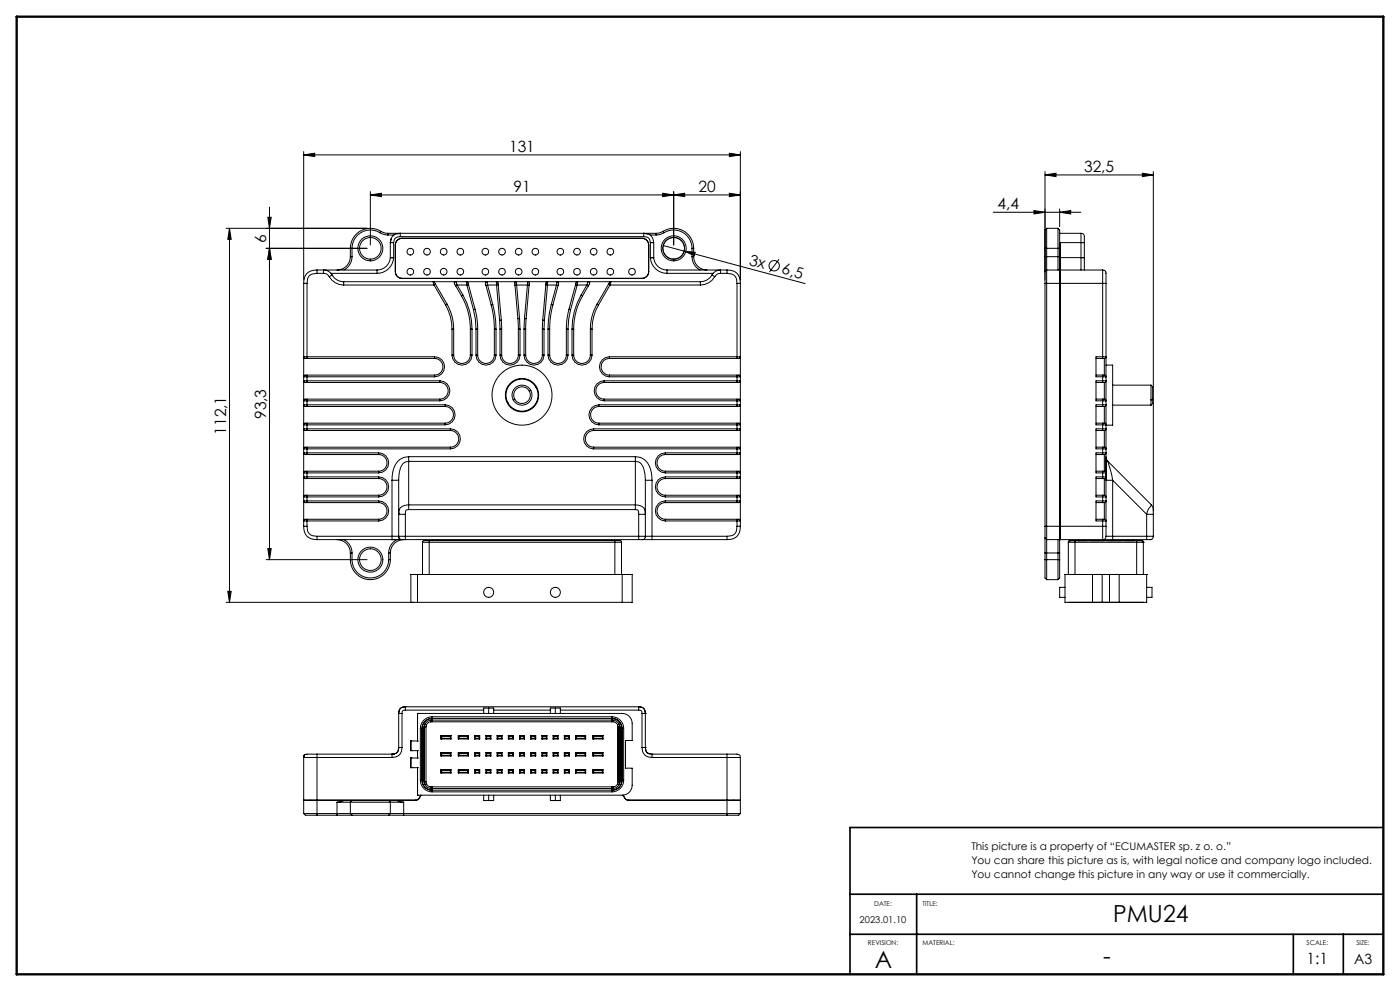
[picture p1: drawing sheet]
<svg xmlns="http://www.w3.org/2000/svg" width="420mm" height="297mm" viewBox="0 0 420 297" stroke-linecap="round" stroke-linejoin="round" font-family="sans-serif">
<defs><g id="words">
<g font-size="7.1">
<text x="334" y="276.4">PMU24</text>
<text x="262.4" y="290.2">A</text>
<text x="331" y="288.9">-</text>
</g>
<g font-size="4.7">
<text x="152.7" y="45.4">131</text>
<text x="325.2" y="51.4">32,5</text>
<text x="154" y="57.4">91</text>
<text x="209.5" y="57.4">20</text>
<text x="299.3" y="62.6">4,4</text>
<text x="79.8" y="72.7" transform="rotate(-90 79.8 72.7)">6</text>
<text x="224.5" y="79.3" transform="rotate(15 224.5 79.3)">3x</text>
<text x="234.3" y="82" transform="rotate(15 234.3 82)">6,5</text>
<text x="79.8" y="125.6" transform="rotate(-90 79.8 125.6)">93,3</text>
<text x="67.8" y="130.3" transform="rotate(-90 67.8 130.3)">112,1</text>
<text x="392" y="288.8">1:1</text>
</g>
<text font-size="4.2" x="406.2" y="288.9">A3</text>
<g font-size="3.2">
<text x="291.4" y="254.8">This picture is a property of “ECUMASTER sp. z o. o.”</text>
<text x="291.4" y="259">You can share this picture as is, with legal notice and company logo included.</text>
<text x="291.4" y="263.2">You cannot change this picture in any way or use it commercially.</text>
</g>
<text font-size="2.8" x="257.9" y="276.7">2023.01.10</text>
<g font-size="2">
<text x="262.3" y="271.5">DATE:</text>
<text x="276.7" y="271.5">TITLE:</text>
<text x="260.4" y="283.1">REVISION:</text>
<text x="276.7" y="283.1">MATERIAL:</text>
<text x="392" y="283.2">SCALE:</text>
<text x="406.9" y="283.1">SIZE:</text>
</g>
</g></defs>
<g fill="none" stroke="#000" stroke-width=".3">
<path d="M91.1 46.4l3.3-.5v1zM91.1 45.4v38.5M91.1 46.4h131M111.1 58.4l3.3-.5v1zM111.1 57.4v16M111.1 58.4h111M198.8 57.9l3.3 .5-3.3 .5zM202.1 58.4l3.3-.5v1zM202.1 57.4v16M218.8 57.9l3.3 .5-3.3 .5zM218.8 45.9l3.3 .5-3.3 .5zM222.1 45.4v38.5"/>
<path d="M313.5 52.4l3.3-.5v1zM313.5 51.4v32.5M313.5 52.4h32.5M342.7 51.9l3.3 .5-3.3 .5zM346 51.4v101.7M68.8 68.4l.6 3.3h-1.1zM68.8 68.4v112.1M79.8 74.4h30.3M80.3 65.1h1.1l-.6 3.3zM80.8 62.1v105.6M80.8 74.4l.6 3.3h-1.1zM105.1 76.9a4 4 0 0 1-4 4"/>
<path d="M105.1 76.9h.5M105.6 76.9a4.5 4.5 0 0 1-2.4 4M110.1 68.4h-42.3M111.1 77.7v.5M114 69.7a5.5 5.5 0 0 0-8.4 4.7v2.5M114 69.7l1.1 .6 1.3 .1M114.3 69.3a6 6 0 0 0-9.2 5.1v2.5M114.3 69.3l1 .5 1.1 .1M114.3 69.3l-.3 .4M116.4 69.9h80.4M116.4 70.4h1.8M116.4 69.9v.5"/>
<path d="M117.1 72.7h.2M117.1 77.2h1M117.1 77.2l1 .1M117.1 77.2a4 4 0 0 1-4 3.7M117.1 72.7v4.5M117.3 72.7h.1M117.4 72.7h.7M117.4 71.5l-.3 1.2M118.1 77.3a5 5 0 0 1-5 4.6M118.1 72.7v4.5M118.1 77.2v.1M119.2 72l.6-.4 .8-.2h72a2 2 0 0 1 2 2v8a2 2 0 0 1-2 2h-72a2 2 0 0 1-2-2v-8l.2-.7z"/>
<path d="M120.1 70.9a1.69 1.69 0 0 0-2 1.8M120.1 69.9v1M120.1 69.9a2.67 2.67 0 0 0-3 2.8M120.1 70.9h73M120.1 69.9l-1 .2M193.1 70.9a1.68 1.68 0 0 1 2 1.8M193.1 69.9v1M193.1 69.9a2.67 2.67 0 0 1 3 2.8v4.5M193.1 69.9l1.3 .2M195 70.4h1.8M195.1 72.7h1M195.1 77.2h1"/>
<path d="M195.1 77.2v.1M195.1 72.7v4.5M195.1 77.3a5 5 0 0 0 5 4.6M196.1 77.2l-1 .1M196.1 77.2a4 4 0 0 0 4 3.7M196.8 69.9v.5M198.9 69.3l-1 .5-1.1 .1M198.9 69.3a6 6 0 0 1 9.2 5.1M198.9 69.3l.3 .4M199 73.6l6.2 1.7M199.2 69.7a5.5 5.5 0 0 1 8.4 4.7M199.2 69.7l-1.1 .6-1.3 .1"/>
<path d="M202.1 77.7v.5M205.2 75.3l3.4 .3-.3 1zM205.2 75.3l36.3 9.7M207.6 76.9a4.5 4.5 0 0 0 2.4 4M207.6 74.4h.5M207.6 76.9h.5M207.6 74.4v2.5M208.1 76.9a4 4 0 0 0 4 4M208.1 74.4v2.5M233.7 77.7l-2.9 3.9M298 63.6h26.2M310.2 63.1l3.3 .5-3.3 .5z"/>
<path d="M314 68.4v12.5M314 68.4l-.5 .5v5.5h4.4M314 68.4h3.4M317.4 68.4v12.5M317.4 68.4l.5 .5v5.5M317.9 72.7h7.1M317.9 76.9h-4.4v4M317.9 76.9v4M317.9 74.4v2.5M317.9 69.9h6.4M317.9 77.2h6.4M317.9 63.6l3.3-.5v1z"/>
<path d="M317.9 62.6v5.3M318 72.7v89M324.3 77.2v3.7M324.3 77.2l1 .1M324.3 77.2h1M324.3 69.9v7.3M324.3 69.9a1.18 1.18 0 0 1 1 1.7v1.1M325 72.7h.1M325.1 72.7h.1M325.2 72.7h.1M325.3 77.3v3.6M325.3 72.7v4.6"/>
<path d="M91.1 84.9h1M91.1 84.9v72.8M92.1 84.9v22M95.1 81.9a2.57 2.57 0 0 0-3 3M95.1 80.9v1M95.1 80.9a3.5 3.5 0 0 0-4 4M95.1 81.9h1.9M95.1 80.9h18M97 81.9a1.82 1.82 0 0 1 1.8 1M97 81.9v-.9a2.53 2.53 0 0 1 2.6 1.4M98.8 82.9a5 5 0 0 0 4.3 2.5M99.3 81.9h13.8"/>
<path d="M99.6 82.4l-.8 .5M99.6 82.4a4 4 0 0 0 3.5 2M103.1 84.4v1M103.1 85.4h27.1M103.1 84.4h107M113.1 80.9v1M129.9 84.4l.3 1M130 84.4l.6 .8M130.2 85.4l3.5 6M130.6 85.2l-.4 .2M130.6 85.2h.1M130.6 85.2l3.5 5.9"/>
<path d="M133.7 91.4a14.5 14.5 0 0 1 1.9 7.2M134.1 91.1l-.4 .3M134.1 91.1a15 15 0 0 1 2 7.5M135.6 98.6h.5M135.6 98.6v7.8M136.1 98.6v7.8M136.7 85.7l1.7 2.9M136.9 84.4h.1M136.9 84.4l-.6 .3 .4 1M136.9 84.4l.2 1M137.1 85.4l-.4 .3M137.1 85.4h3"/>
<path d="M137.1 85.4l1.8 3M138.4 88.6a20 20 0 0 1 2.7 10M138.9 88.4a20.5 20.5 0 0 1 2.7 10.2M138.9 88.4l-.5 .2M140.1 85.4l1.9 7.4M140.4 84.7l-.5-.3 .2 1M140.4 84.7l.1 .6M140.5 85.3l-.4 .1M140.5 85.3h.1M140.5 85.3l2 7.4M141.1 98.6h.5M141.1 98.6v7.8"/>
<path d="M141.6 98.6v7.8M142 92.8l.6 2.9 .2 2.9M142.5 92.7l-.5 .1M142.5 92.7l.6 2.9 .2 3M142.8 98.6h.5M142.8 98.6v7.8M143.3 98.6v7.8M145.8 85.6l1.6 5.8M146.3 85.4l-.2-1-.2 .1-.3 .3 .2 .8M146.3 85.4l-.5 .2M146.3 85.4h2.7M146.3 85.4l1.5 5.9"/>
<path d="M147.4 91.4a28 28 0 0 1 .9 7.2M147.8 91.3l.9 4.9 .1 2.4M147.8 91.3l-.4 .1M148.3 98.6h.5M148.3 98.6v7.8M148.8 98.6v7.8M149 85.4l.9 10.6M149.5 85.4h-.5M149.5 85.4l-.2-.8-.4-.2 .1 1M149.5 85.4l.9 10.5M149.9 96l.1 2.6M150 98.6h.5"/>
<path d="M150 98.6v7.8M150.4 95.9l-.5 .1M150.4 95.9l.1 2.7M150.5 98.6v7.8M154.5 85.5l.9 10M154.9 84.4h.1M154.9 84.4l-.4 .3v.8M154.9 84.4l.1 1M155 85.4l-.5 .1M155 85.4h3.2M155 85.4l.9 10.1M155.4 95.5l.1 3.1"/>
<path d="M155.5 98.6h.5M155.5 98.6v7.8M155.9 95.5h-.5M155.9 95.5l.1 3.1M156 98.6v7.8M157.2 98.6h.5M157.2 98.6v7.8M157.3 95.5h.5M157.3 95.5l-.1 3.1M157.7 98.6v7.8M157.8 95.5l-.1 3.1M158.2 85.4l.5 .1"/>
<path d="M158.2 85.4l-.9 10.1M158.3 84.4l-.1 1M158.3 84.4l.4 .2v.9M158.3 84.4h.1M158.7 85.5l-.9 10M162.7 98.6h.5M162.7 98.6v7.8M162.8 95.9l.5 .1M162.8 95.9l-.1 2.7M163.2 98.6v7.8M163.3 96l-.1 2.6M163.7 85.4h.5"/>
<path d="M163.7 85.4l.2-.8 .4-.2-.1 1M163.7 85.4l-.9 10.5M163.8 85v.4M164.2 85.4h2.7M164.2 85.4l-.9 10.6M164.4 98.6h.5M164.4 98.6v7.8M164.9 98.6v7.8M165.4 91.3l-.6 2.4-.4 4.9M165.4 91.3l.5 .1M165.9 91.4a28 28 0 0 0-1 7.2M166.9 85.4l.5 .2"/>
<path d="M166.9 85.4l-1.5 5.9M167.1 84.4l-.2 1M167.1 84.4l.5 .3-.2 .9M167.1 84.4h.1M167.4 85.6l-1.5 5.8M169.9 98.6h.5M169.9 98.6v7.8M170.4 98.6v7.8M170.7 92.7l.5 .1M170.7 92.7l-.6 2.9-.2 3M171.2 92.8l-.6 2.9-.2 2.9M171.6 98.6h.5"/>
<path d="M171.6 98.6v7.8M172.1 98.6v7.8M172.7 85.3l-2 7.4M172.7 85.3h.1M172.7 85.3l.5 .1M172.8 85l-.1 .3M172.8 84.9l.2-.4 .3-.1-.1 1M173.2 85.4h2.9M173.2 85.4l-2 7.4M174.4 88.4a20.5 20.5 0 0 0-2.8 10.2M174.4 88.4l.4 .2M174.8 88.6a20 20 0 0 0-2.7 10"/>
<path d="M176.1 85.4l.2-.7a.32 .32 0 0 1 .4-.2 .32 .32 0 0 1 .2 .3l-.4 .9M176.1 85.4l.4 .3M176.1 85.4l-1.7 3M176.5 85.7l-1.7 2.9M177.1 98.6h.5M177.1 98.6v7.8M177.6 98.6v7.8M179.1 91.1l.4 .3M179.1 91.1a15 15 0 0 0-2 7.5M179.5 91.4a14.5 14.5 0 0 0-1.9 7.2M182.6 85.2l-3.5 5.9M182.6 85.2h.1"/>
<path d="M182.6 85.2l.4 .2M183 85.4h27.1M183 85.4l-3.5 6M183.2 84.4l-.6 .8M183.3 84.4l-.3 1M200.1 80.9v1M200.1 81.9h13.8M200.1 80.9h18M210.1 84.4v1M213.6 82.4l.8 .5M213.6 82.4a4 4 0 0 1-3.5 2M214.4 82.9a5 5 0 0 1-4.3 2.5"/>
<path d="M216.2 81.9a1.82 1.82 0 0 0-1.8 1M216.2 81.9v-.9a2.53 2.53 0 0 0-2.6 1.4M216.2 81.9h1.9M218.1 81.9a2.57 2.57 0 0 1 3 3M218.1 80.9v1M218.1 80.9a3.5 3.5 0 0 1 4 4M221.1 84.9h1M221.1 84.9v22M222.1 84.9v72.8M313.5 81.4v3.5M313.5 80.9h.5M313.5 80.9v.5"/>
<path d="M313.5 84.9v72.8M313.5 84.9h17.3M314 80.9v80.8M314 80.9l16.8 .1M314 80.9l-.5 .5M318 82.9h.1M330.8 81a1.15 1.15 0 0 1 1 1.6v2.3M330.8 84.9h1M330.8 81v3.9M330.8 84.9v22M331.8 84.9v22M91.1 114.1h.1"/>
<path d="M91.1 112.9h.1M91.1 106.9h.1M91.1 106.9l.3 .5h.7M91.1 114.1l.3 .5h.7M91.1 112.9h1M91.1 106.9h1M91.1 114.1h1M91.6 119.6l-.3 .1-.2 .4M91.6 112.4l-.3 .1-.2 .4M91.6 119.6h.5M91.6 112.4h.5M92.1 107.4h-.4"/>
<path d="M92.1 114.6h-.4M92.1 112.4v.5M92.1 119.6v.5M92.1 106.9v.5M92.1 114.1v.5M92.1 112.9v1.2M92.1 114.1h39.9M92.1 112.9h38.3M92.1 106.9h38.3M92.1 114.6h39.9M92.1 107.4h38.3M92.1 112.4h38.3"/>
<path d="M92.1 119.6h39.9M130.4 106.9a3 3 0 0 1 3 3 3 3 0 0 1-3 3M130.4 112.4v.5M130.4 106.9v.5M130.4 107.4a2.5 2.5 0 0 1 2.5 2.5 2.5 2.5 0 0 1-2.5 2.5M132 114.1a3 3 0 0 1 3 3 3 3 0 0 1-3 3M132 119.6v.5M132 114.1v.5M132 114.6a2.5 2.5 0 0 1 2.5 2.5 2.5 2.5 0 0 1-2.5 2.5M135.6 106.4a3 3 0 0 0 3 3 3 3 0 0 0 3-3M135.6 106.4h.5M136.1 106.4a2.5 2.5 0 0 0 2.5 2.5 2.5 2.5 0 0 0 2.5-2.5"/>
<path d="M141.1 106.4h.5M142.8 106.4a3 3 0 0 0 3 3 3 3 0 0 0 3-3M142.8 106.4h.5M143.3 106.4a2.5 2.5 0 0 0 2.5 2.5 2.5 2.5 0 0 0 2.5-2.5M148.3 106.4h.5M150 106.4a3 3 0 0 0 3 3 3 3 0 0 0 3-3M150 106.4h.5M150.5 106.4a2.5 2.5 0 0 0 2.5 2.5 2.5 2.5 0 0 0 2.5-2.5M154.4 119.6l-.4 .3M155.5 106.4h.5M157.2 106.4a3 3 0 0 0 3 3 3 3 0 0 0 3-3M157.2 106.4h.5"/>
<path d="M157.7 106.4a2.5 2.5 0 0 0 2.5 2.5 2.5 2.5 0 0 0 2.5-2.5M158.8 117.2a2.5 2.5 0 0 1-1 3.4 2.5 2.5 0 0 1-3.4-1M158.8 117.2a2.5 2.5 0 0 0-3.4-1 2.5 2.5 0 0 0-1 3.4M159.2 117a3 3 0 0 1-1.2 4.1 3 3 0 0 1-4-1.2M159.2 117a3 3 0 0 0-4-1.2 3 3 0 0 0-1.2 4.1M159.2 117l-.4 .2M160.8 116.1a4.8 4.8 0 0 0-6.5-1.9 4.8 4.8 0 0 0-1.9 6.5M160.8 116.1a4.8 4.8 0 0 1-1.9 6.6 4.8 4.8 0 0 1-6.5-2M161 116l-.2 .1M162.7 106.4h.5M164.4 106.4a3 3 0 0 0 3 3 3 3 0 0 0 3-3M164.4 106.4h.5"/>
<path d="M164.9 106.4a2.5 2.5 0 0 0 2.5 2.5 2.5 2.5 0 0 0 2.5-2.5M169.9 106.4h.5M171.6 106.4a3 3 0 0 0 3 3 3 3 0 0 0 3-3M171.6 106.4h.5M172.1 106.4a2.5 2.5 0 0 0 2.5 2.5 2.5 2.5 0 0 0 2.5-2.5M177.1 106.4h.5M181.3 114.1a3 3 0 0 0-3 3 3 3 0 0 0 3 3M181.3 114.1v.5M181.3 119.6v.5M181.3 114.6a2.5 2.5 0 0 0-2.5 2.5 2.5 2.5 0 0 0 2.5 2.5M181.3 114.1h39.8M181.3 114.6h39.8"/>
<path d="M181.3 119.6h39.8M182.8 106.9a3 3 0 0 0-3 3 3 3 0 0 0 3 3M182.8 106.9v.5M182.8 112.4v.5M182.8 107.4a2.5 2.5 0 0 0-2.5 2.5 2.5 2.5 0 0 0 2.5 2.5M182.8 112.9h38.3M182.8 106.9h38.3M182.8 107.4h38.3M182.8 112.4h38.3M221.1 112.4l.8 .1 .2 .4M221.1 119.6l.8 .1 .2 .4M221.1 114.1v.5"/>
<path d="M221.1 106.9v.5M221.1 119.6v.5M221.1 112.4v.5M221.1 106.9h1M221.1 114.1h1M221.1 107.4h.4M221.1 114.6h.4M221.1 112.9h1M221.1 112.9v1.2M222.1 112.9h.1M222.1 106.9l-.3 .5M222.1 114.1l-.3 .5"/>
<path d="M222.1 106.9l-.1 .4-.4 .1M222.1 114.1l-.1 .4-.4 .1M328.8 114.6h2M328.8 107.4h2M328.8 112.4h2M328.8 119.6h2M330.8 114.1h1M330.8 112.9h1M330.8 106.9h1M330.8 106.9v.5M330.8 114.1v.5M330.8 112.4v.5"/>
<path d="M330.8 119.6v.5M330.8 114.1h-2v6h2M330.8 106.9h-2v6h2M330.8 112.4h.1M330.8 112.9v1.2M330.8 119.6h.1M331.2 112.4h-.4M331.2 119.6h-.4M331.2 112.4h.1M331.2 119.6h.1M331.3 112.4l.4 .1 .1 .4M331.3 119.6l.4 .1 .1 .4"/>
<path d="M331.3 107.5v4.9M331.3 114.7v4.9M331.8 106.9l-.2 .5h-.8M331.8 114.1l-.2 .5h-.8M331.8 106.9v6M331.8 114.1v6M331.8 109.4h2v18h-2M331.8 112.9v1.2M333.8 115.4h11.5M345.3 119.9v1.5M345.3 115.4v4.5M345.3 115.4l.5 .5v3.7"/>
<path d="M345.8 119.6v1.3l-.5 .5M345.8 119.6l-.5 .3M91.1 135.7h.1M91.1 134.5h.1M91.1 128.5h.1M91.1 127.3h.1M91.1 121.3h.1M91.1 120.1h.1M91.1 135.7l.3 .5h.7M91.1 121.3l.3 .5h.7M91.1 128.5l.3 .5h.7M91.1 120.1h1"/>
<path d="M91.1 127.3h1M91.1 134.5h1M91.1 121.3h1M91.1 128.5h1M91.1 135.7h1M91.6 126.8l-.3 .1-.2 .4M91.6 134l-.3 .1-.2 .4M91.6 126.8h.5M91.6 134h.5M92.1 136.2h-.4M92.1 121.8h-.4M92.1 129h-.4"/>
<path d="M92.1 134v.5M92.1 126.8v.5M92.1 128.5v.5M92.1 135.7v.5M92.1 121.3v.5M92.1 120.1v1.2M92.1 127.3v1.2M92.1 134.5v1.2M92.1 135.7h21.5M92.1 134.5h43M92.1 128.5h43M92.1 127.3h41.4"/>
<path d="M92.1 121.3h41.4M92.1 120.1h39.9M92.1 136.2h21.5M92.1 129h43M92.1 121.8h41.4M92.1 134h43M92.1 126.8h41.4M113.6 135.7a3 3 0 0 1 3 3 3 3 0 0 1-3 3M113.6 135.7v.5M113.6 136.2a2.5 2.5 0 0 1 2.5 2.5 2.5 2.5 0 0 1-2.5 2.5M122.6 138.3a2.48 2.48 0 0 0-2.5 2.1l-.5 3.5M122.6 136.9a5.5 5.5 0 0 0-4.9 5.6l-.1 1.4"/>
<path d="M122.6 136.9v1.4M122.6 138.3v13M122.6 138.3h68M122.6 136.9h68M133.5 121.3a3 3 0 0 1 3 3 3 3 0 0 1-3 3M133.5 126.8v.5M133.5 121.3v.5M133.5 121.8a2.5 2.5 0 0 1 2.5 2.5 2.5 2.5 0 0 1-2.5 2.5M135.1 128.5a3 3 0 0 1 3 3 3 3 0 0 1-3 3M135.1 134v.5M135.1 128.5v.5M135.1 129a2.5 2.5 0 0 1 2.5 2.5 2.5 2.5 0 0 1-2.5 2.5"/>
<path d="M152.4 120.7l-.2 .1M178.1 128.5a3 3 0 0 0-3 3 3 3 0 0 0 3 3M178.1 128.5v.5M178.1 134v.5M178.1 129a2.5 2.5 0 0 0-2.5 2.5 2.5 2.5 0 0 0 2.5 2.5M178.1 134.5h43M178.1 128.5h43M178.1 129h43M178.1 134h43M179.7 121.3a3 3 0 0 0-3 3 3 3 0 0 0 3 3M179.7 121.3v.5M179.7 126.8v.5"/>
<path d="M179.7 121.8a2.5 2.5 0 0 0-2.5 2.5 2.5 2.5 0 0 0 2.5 2.5M179.7 127.3h41.4M179.7 121.3h41.4M179.7 121.8h41.4M179.7 126.8h41.4M181.3 120.1h39.8M190.6 138.3a2.48 2.48 0 0 1 2.5 2.1l.5 3.5M190.6 136.9v1.4M190.6 136.9a5.1 5.1 0 0 1 4.8 4.7l.2 2.3M190.6 138.3v13M199.6 135.7a3 3 0 0 0-3 3 3 3 0 0 0 3 3M199.6 135.7v.5"/>
<path d="M199.6 136.2a2.5 2.5 0 0 0-2.5 2.5 2.5 2.5 0 0 0 2.5 2.5M199.6 135.7h21.5M199.6 136.2h21.5M221.1 134l.8 .1 .2 .4M221.1 126.8l.8 .1 .2 .4M221.1 135.7v.5M221.1 128.5v.5M221.1 121.3v.5M221.1 126.8v.5M221.1 134v.5M221.1 121.3h1M221.1 135.7h1"/>
<path d="M221.1 128.5h1M221.1 136.2h.4M221.1 121.8h.4M221.1 129h.4M221.1 120.1h1M221.1 134.5h1M221.1 127.3h1M221.1 120.1v1.2M221.1 127.3v1.2M221.1 134.5v1.2M222.1 134.5h.1M222.1 127.3h.1"/>
<path d="M222.1 120.1h.1M222.1 135.7l-.3 .5M222.1 121.3l-.3 .5M222.1 128.5l-.3 .5M222.1 135.7l-.1 .4-.4 .1M222.1 121.3l-.1 .4-.4 .1M222.1 128.5l-.1 .4-.4 .1M328.8 136.2h2M328.8 129h2M328.8 121.8h2M328.8 134h2M328.8 126.8h2"/>
<path d="M330.8 121.3h1M330.8 120.1h1M330.8 128.5h1M330.8 127.3h1M330.8 135.7h1M330.8 134.5h1M330.8 128.5v.5M330.8 121.3v.5M330.8 135.7v.5M330.8 126.8v.5M330.8 134v.5M330.8 135.7h-2v6h2"/>
<path d="M330.8 128.5h-2v6h2M330.8 121.3h-2v6h2M330.8 120.1v1.2M330.8 126.8h.1M330.8 127.3v1.2M330.8 134h.1M330.8 134.5v1.2M331.2 126.8h-.4M331.2 134h-.4M331.2 126.8h.1M331.2 134h.1M331.3 126.8l.4 .1 .1 .4"/>
<path d="M331.3 134l.4 .1 .1 .4M331.3 134l.5 .3M331.3 126.8l.5 .3M331.3 136.3v4.9M331.3 121.9v4.9M331.3 129.1v4.9M331.8 121.3l-.2 .5h-.8M331.8 128.5l-.2 .5h-.8M331.8 135.7l-.2 .5h-.8M331.8 135.7v6M331.8 136.9l.1 .7 .5 .7M331.8 121.3v6"/>
<path d="M331.8 128.5v6M331.8 120.1v1.2M331.8 127.3v1.2M331.8 134.5v1.2M331.8 137.5v6.4h2M332.2 138.1l.2 .2M332.4 138.3l1.4 5.6M332.4 138.3l13 13M333.8 121.4h11.5M91.1 157.7h1M91.1 157.7a3.5 3.5 0 0 0 4 4M91.1 148.9h.1"/>
<path d="M91.1 142.9h.1M91.1 141.7h.1M91.1 150.1h.1M91.1 156.1h.1M91.1 142.9l.3 .5h.7M91.1 150.1l.3 .5h.7M91.1 156.1h1M91.1 148.9h1M91.1 141.7h1M91.1 150.1h1M91.1 142.9h1M91.6 141.2l-.3 .1-.2 .4"/>
<path d="M91.6 155.6l-.3 .1-.2 .4M91.6 148.4l-.3 .1-.2 .4M91.6 141.2h.5M91.6 155.6h.5M91.6 148.4h.4M92 148.4h.1M92.1 143.4h-.4M92.1 150.6h-.4M92.1 157.7a2.57 2.57 0 0 0 3 3M92.1 155.6v.5M92.1 150.1v.5M92.1 141.2v.5"/>
<path d="M92.1 142.9v.5M92.1 148.4v.5M92.1 148.9h21.5M92.1 142.9h21.5M92.1 141.7v1.2M92.1 148.4h.1M92.1 148.9v1.2M92.1 156.1v1.6M92.1 141.7h21.5M92.1 150.1h21.5M92.1 156.1h21.5M92.1 155.6h21.5"/>
<path d="M92.1 143.4h21.5M92.1 150.6h21.5M92.1 141.2h21.5M92.1 148.4h21.5M113.6 142.9a3 3 0 0 1 3 3 3 3 0 0 1-3 3M113.6 150.1a3 3 0 0 1 3 3 3 3 0 0 1-3 3M113.6 155.6v.5M113.6 150.1v.5M113.6 141.2v.5M113.6 148.4v.5M113.6 142.9v.5M113.6 150.6a2.5 2.5 0 0 1 2.5 2.5 2.5 2.5 0 0 1-2.5 2.5"/>
<path d="M113.6 143.4a2.5 2.5 0 0 1 2.5 2.5 2.5 2.5 0 0 1-2.5 2.5M117.6 143.9h2M117.6 143.9v16.8M119.6 154.1h2M119.6 143.9v16.8M119.6 153.7v.5M121.6 154.1v6.6M122.6 152.7l-.8 .2-.2 1.2M122.6 151.3v1.4M122.6 151.3a2.48 2.48 0 0 0-3 2.8M122.6 152.7h68M122.6 151.3h68"/>
<path d="M190.6 151.3a2.58 2.58 0 0 1 3 2.8h-2M190.6 152.7l.8 .2 .2 1.2M190.6 151.3v1.4M191.6 154.1v6.6M193.6 143.9h2M193.6 143.9v16.8M195.6 143.9v16.8M199.6 142.9a3 3 0 0 0-3 3 3 3 0 0 0 3 3M199.6 150.1a3 3 0 0 0-3 3 3 3 0 0 0 3 3M199.6 142.9v.5M199.6 150.1v.5M199.6 141.2v.5"/>
<path d="M199.6 148.4v.5M199.6 155.6v.5M199.6 143.4a2.5 2.5 0 0 0-2.5 2.5 2.5 2.5 0 0 0 2.5 2.5M199.6 150.6a2.5 2.5 0 0 0-2.5 2.5 2.5 2.5 0 0 0 2.5 2.5M199.6 148.9h21.5M199.6 142.9h21.5M199.6 141.7h21.5M199.6 150.1h21.5M199.6 156.1h21.5M199.6 155.6h21.5M199.6 143.4h21.5M199.6 150.6h21.5"/>
<path d="M199.6 141.2h21.5M199.6 148.4h21.5M221.1 155.6l.8 .1 .2 .4M221.1 148.4l.8 .1 .2 .4M221.1 141.2l.8 .1 .2 .4M221.1 157.7a2.57 2.57 0 0 1-3 3M221.1 142.9v.5M221.1 150.1v.5M221.1 141.2v.5M221.1 148.4v.5M221.1 155.6v.5M221.1 157.7h1"/>
<path d="M221.1 150.1h1M221.1 142.9h1M221.1 143.4h.4M221.1 150.6h.4M221.1 156.1h1M221.1 148.9h1M221.1 141.7h1M221.1 141.7v1.2M221.1 148.9v1.2M221.1 156.1v1.6M222.1 148.9h.1M222.1 141.7h.1"/>
<path d="M222.1 156.1h.1M222.1 142.9l-.3 .5M222.1 150.1l-.3 .5M222.1 142.9l-.1 .4-.4 .1M222.1 150.1l-.1 .4-.4 .1M222.1 157.7a3.5 3.5 0 0 1-4 4M313.5 157.7v3.5M313.5 157.7h17.3M318 159.7h.1M328.8 155.6h2M328.8 143.4h2M328.8 150.6h2"/>
<path d="M328.8 141.2h2M328.8 148.4h2M330.8 156.1h1M330.8 157.7h1M330.8 142.9h1M330.8 141.7h1M330.8 150.1h1M330.8 148.9h1M330.8 157.7v4M330.8 142.9v.5M330.8 150.1v.5M330.8 155.6v.5"/>
<path d="M330.8 141.2v.5M330.8 148.4v.5M330.8 142.9h-2v6h2M330.8 150.1h-2v6h2M330.8 141.2h.1M330.8 141.7v1.2M330.8 148.4h.1M330.8 148.9v1.2M330.8 155.6h.1M330.8 156.1v1.6M331.2 141.2h-.4M331.2 148.4h-.4"/>
<path d="M331.2 155.6h-.4M331.2 141.2h.1M331.2 148.4h.1M331.2 155.6h.1M331.3 141.2l.4 .1 .1 .4M331.3 148.4l.4 .1 .1 .4M331.3 155.6l.4 .1 .1 .4M331.3 143.5v4.9M331.3 150.7v4.9M331.8 157.7v3M331.8 142.9l-.2 .5h-.8M331.8 150.1l-.2 .5h-.8"/>
<path d="M331.8 150.1v6M331.8 142.9v6M331.8 141.7v1.2M331.8 148.9v1.2M331.8 156.1v1.6M333.8 143.9v16.8M333.8 143.9l10.2 10.2M344 154.1h2M344 154.1v6.6M345.4 151.3l-.9 1.4-.5 1.4M345.4 151.3a4.1 4.1 0 0 1 .6 2.8M346 154.1v6.6"/>
<path d="M68.3 177.2h1.1l-.6 3.3zM79.8 167.7h30.3M80.3 164.4h1.1l-.6 3.3zM95.1 160.7v1M95.1 160.7h22.5M95.1 161.7h22.5M101.1 161.7a4 4 0 0 1 4 4M103.2 161.7a4.5 4.5 0 0 1 2.4 4M105.1 165.7a6.7 6.7 0 0 0 3.5 7.5 6 6 0 0 0 8.5-5.5M105.1 165.7h.5M105.6 165.7a6.5 6.5 0 0 0 2.1 6.3 5.5 5.5 0 0 0 5.8 .7 5.5 5.5 0 0 0 3.1-5M116.6 167.7h.5"/>
<path d="M116.6 165.7h.5M116.6 165.7v2M117.1 165.7v2M117.6 160.7h2M117.6 160.7v1M117.6 161.7h3M119 161.7a4.5 4.5 0 0 0-2.4 4M119.6 160.7v.4a.85 .85 0 0 0 1 .6M119.6 160.7h.1M119.6 160.7l.1 .6 .5 .4M119.6 160.7h2M119.8 161.6l-2.2 .1"/>
<path d="M120.6 161.7h1M121.1 161.7a4 4 0 0 0-4 4M121.6 160.7v1M121.6 160.7h70M121.6 161.7h70M125.3 172.2v8.3M126.8 162.5h2M126.8 162.5v9.7M128.8 162v.5M128.8 162h-1.6l-.4 .5M128.8 162.5v9.7M128.8 162.5h55.7"/>
<path d="M128.8 162h55.7M129.8 161.7v.3M131.3 161.7v.3M182 161.7v.3M183.5 161.7v.3M184.5 162v.5M184.5 162.5h2M184.5 162h1.6l.4 .5M184.5 162.5v9.7M186.5 162.5v9.7M186.7 172.2h3v8.3h-3M186.7 172.2v8.3"/>
<path d="M186.7 172.2h-63.4v8.3M191.6 160.7v1M191.6 161.7h1M191.6 160.7h2M192.6 161.7h3M193.6 160.7h.1M193.6 160.7a.86 .86 0 0 1-1 1M193.6 160.7h2M195.6 160.7v1M195.6 160.7h22.5M195.6 161.7h22.5M218.1 160.7v1"/>
<path d="M313.5 161.2v4.5M313.5 167.7v5.5l.5 .5M313.5 165.7v2M313.5 167.7h4.4M313.5 165.7h4.4M313.5 161.2l.5 .5M314 161.7v12M314 161.7h16.8M314 173.7h3.4M317.4 161.7v12M317.9 161.7v4M317.9 167.7v5.5l-.5 .5"/>
<path d="M317.9 165.7v2M319.5 172.2h.1M319.5 172.2h2.5M319.5 176h-1.6v3h1.6M319.5 172.2v8.3h24.5v-8.3M319.5 172.2h24.5M320.5 172.2h.1M320.5 162.5h2M320.5 162.5v9.7M320.5 162.5h.1M321 162l-.5 .5M321 162h1.5"/>
<path d="M321 162h.1M322.5 162.5v9.7h-2M322.5 162v.5M322.5 162.5h18.5M322.5 162h18.5M323.5 162h.1M323.5 161.7v.3M325 161.7v.3h-1.5M327.7 172.2v8.3M327.7 172.2h.1M330.6 172.2v8.3M330.6 172.2h.1"/>
<path d="M330.8 161.7h3M331.8 160.7l-.3 .8-.7 .2M331.8 160.7h2M332.8 172.2v8.3M332.8 172.2h.1M333.8 160.7v1M333.8 160.7h10.2M333.8 161.7h10.2M335.7 172.2v8.3M335.7 172.2h.1M338.4 161.7v.3h1.5M339.9 162h.1"/>
<path d="M339.9 161.7v.3M341 162.5v9.7h2M341 162v.5M341 162.5h2M341 162h1.5M341.5 172.2h2.5M342.5 162l.5 .5M342.5 162h.1M343 172.2h.1M343 162.5v9.7M343 162.5h.1M344 172.2h.1"/>
<path d="M344 176h1.6v3h-1.6M344 160.7v1M344 160.7h2M346 160.7h.1M346 160.7a1.25 1.25 0 0 1-1.5 1h-.5M186.7 180.5h-118.9M320.5 180.5h3.5M339.5 180.5h3.5M119.6 213.8h1M119.6 213.8v10.2M119.6 213.8h.1M120.6 213.8v10.2"/>
<path d="M121.6 211.8l-.6 .1a1.68 1.68 0 0 0-1.4 1.9M121.6 212.8l-.8 .2-.2 .8M121.6 211.8v1M121.6 211.8a1.77 1.77 0 0 0-2 2M121.6 211.8h70M121.6 212.8h23.5M121.6 211.8h.1M125.3 213.8h61.4a3 3 0 0 1 3 3v5.1h-2v8.3h2v5.1a3 3 0 0 1-3 3h-61.4M125.3 213.8v8.3M125.3 213.8h.1M126.1 218.3h.5M126.1 218.3v15.5"/>
<path d="M126.6 218.3h.5M126.6 218.3v15.5M127.1 218.3v15.5M127.3 217.8h.5M127.3 217.8v16.5M127.5 217l-.4 1.3M127.5 217l.4 .2M127.5 217l-.2 .8M127.8 217.8v16.5M127.9 217.2l-.1 .6M129.3 216.3a1.5 1.5 0 0 0-1.4 .9M129.3 216.3h.3"/>
<path d="M129.3 215.8a2.21 2.21 0 0 0-1.8 1.2M129.3 215.8v.5M129.6 215.8h.1M129.6 215.8v.5M129.6 215.8h-.3M129.6 216.3h54M129.6 214.8a3.5 3.5 0 0 0-3.5 3.5M129.6 214.8v.5M129.6 215.3a3 3 0 0 0-3 3M129.6 215.3v.5M129.6 214.8h54M129.6 215.3h54"/>
<path d="M129.6 215.8h54M146.6 212.2h-1.5v1.6M146.6 212.2h1.5v1.6M146.6 212.2v1.6M148.1 212.8h17M166.6 212.2h-1.5v1.6M166.6 212.2h1.5v1.6M166.6 212.2v1.6M168.1 212.8h23.5M183.6 214.8a3.5 3.5 0 0 1 3.5 3.5M183.6 214.8v.5M183.6 215.3a3 3 0 0 1 3 3"/>
<path d="M183.6 215.3v.5M183.6 215.8v.5M183.6 216.3h.3M183.6 215.8h.3M183.6 215.3h.1M183.9 215.8a2.21 2.21 0 0 1 1.8 1.2M183.9 215.8v.5M183.9 216.3a1.5 1.5 0 0 1 1.4 .9M185.3 217.2l.1 .6M185.4 217.8h.5M185.4 217.8v16.5M185.4 217.8h.1"/>
<path d="M185.7 217l.4 1.3M185.7 217l-.4 .2M185.7 217l.2 .8M185.9 217.8v16.5M186.1 218.3h.5M186.1 218.3v15.5M186.6 218.3h.5M186.6 218.3v15.5M186.6 218.3h.1M187.1 218.3v15.5M191.6 211.8l.6 .1a1.68 1.68 0 0 1 1.4 1.9M191.6 212.8l.8 .2 .2 .8"/>
<path d="M191.6 211.8v1M191.6 211.8a1.77 1.77 0 0 1 2 2M191.6 211.8h.1M192.6 213.8h1M192.6 213.8v10.2M193.6 213.8h.1M193.6 213.8v10.2M91.1 227v16.8M91.1 227h.1M91.2 227h3.9M91.4 226.3l-.3 .7M91.7 226.1l-.5 .3-.1 .6"/>
<path d="M91.7 226.1l-.4 .3-.2 .6M93.1 239.8h.1M95.1 226v1M95.1 226l-3.4 .1M95.1 227v17.3M95.1 227h22.5M95.1 226h22.5M105.6 239.9h11M105.6 239.9h-2.4l-2.1 .5M105.6 239.9l-.5 .5M116.6 239.9h2.4l2.1 .5M116.6 239.9l.5 .5"/>
<path d="M117.6 226v1M117.8 226h-.2M117.8 226h-.1M118.3 225.9l-.7 .1M118.4 225.9l-.6 .1M119.5 224.7v.1M119.6 224.2a1.77 1.77 0 0 1-2 1.8M119.6 224.2v.1M119.6 224h1M119.6 224v.2a1.56 1.56 0 0 1-1.3 1.7M119.6 224v.3M120.6 224a2.75 2.75 0 0 1-3 3"/>
<path d="M123.3 227.2h.1M123.3 230.1h.1M123.3 222.1h.1M123.3 225h.1M123.3 222.1v2.9M123.3 227.2v2.9M123.3 230.1h2M123.3 227.2h2M123.3 225h2M123.3 222.1h2M125.3 225v2.2M125.3 230.1v8.2"/>
<path d="M125.3 238.3h.1M125.3 230.1h.1M125.3 225h.1M125.3 227.2h.1M125.3 222.1h.1M126.1 233.8a3.5 3.5 0 0 0 3.5 3.5M126.1 233.8h.5M126.3 238.3l-.7 1.2-.9 .3h-33.6M126.6 233.8a3 3 0 0 0 3 3M126.6 233.8h.5M127.1 233.8l.4 1.3M127.3 234.3l.2 .8"/>
<path d="M127.3 234.3h.5M127.5 235.1a2.21 2.21 0 0 0 1.8 1.2M127.8 234.3l.1 .6M127.9 234.9l-.4 .2M127.9 234.9a1.5 1.5 0 0 0 1.4 .9M129.3 235.8v.5M129.3 235.8h.3M129.3 236.3h.3M129.6 236.8v.5M129.6 236.3v.5M129.6 235.8v.5M129.6 237.3h54"/>
<path d="M129.6 236.8h54M129.6 236.3h54M129.6 235.8h54M132.3 220.5l.2 .2M132.3 225.6l.2 .2M132.3 230.7l.2 .2M132.3 221.5h3M132.3 220.5h3M132.3 220.5v1M132.3 225.6v1M132.3 230.7v1M132.3 226.6h3"/>
<path d="M132.3 225.6h3M132.3 231.7h3M132.3 230.7h3M132.5 221.3l-.2 .2M132.5 226.4l-.2 .2M132.5 231.5l-.2 .2M132.5 221.3h2.6M132.5 220.7h2.6M132.5 220.7v.6M132.5 225.8v.6M132.5 230.9v.6M132.5 226.4h2.6"/>
<path d="M132.5 225.8h2.6M132.5 231.5h2.6M132.5 230.9h2.6M135.1 221.3l.2 .2M135.1 226.4l.2 .2M135.1 231.5l.2 .2M135.1 220.7v.6M135.1 225.8v.6M135.1 230.9v.6M135.3 220.5l-.2 .2M135.3 225.6l-.2 .2M135.3 230.7l-.2 .2"/>
<path d="M135.3 220.5v1M135.3 225.6v1M135.3 230.7v1M137.5 220.5l.2 .2M137.5 225.6l.2 .2M137.5 230.7l.2 .2M137.5 221.5h3M137.5 220.5h3M137.5 220.5v1M137.5 225.6v1M137.5 230.7v1M137.5 226.6h3"/>
<path d="M137.5 225.6h3M137.5 231.7h3M137.5 230.7h3M137.7 221.3l-.2 .2M137.7 226.4l-.2 .2M137.7 231.5l-.2 .2M137.7 221.3h2.6M137.7 220.7h2.6M137.7 220.7v.6M137.7 225.8v.6M137.7 230.9v.6M137.7 226.4h2.6"/>
<path d="M137.7 225.8h2.6M137.7 231.5h2.6M137.7 230.9h2.6M140.3 221.3l.2 .2M140.3 226.4l.2 .2M140.3 231.5l.2 .2M140.3 220.7v.6M140.3 225.8v.6M140.3 230.9v.6M140.5 220.5l-.2 .2M140.5 225.6l-.2 .2M140.5 230.7l-.2 .2"/>
<path d="M140.5 220.5v1M140.5 225.6v1M140.5 230.7v1M142.4 220.5l.2 .2M142.4 225.6l.2 .2M142.4 230.7l.2 .2M142.4 221.5h1.5M142.4 220.5h1.5M142.4 220.5v1M142.4 225.6v1M142.4 230.7v1M142.4 226.6h1.5"/>
<path d="M142.4 225.6h1.5M142.4 231.7h1.5M142.4 230.7h1.5M142.4 220.5h.1M142.4 221.5h.1M142.4 225.6h.1M142.4 226.6h.1M142.4 230.7h.1M142.4 231.7h.1M142.6 221.3l-.2 .2M142.6 226.4l-.2 .2M142.6 231.5l-.2 .2"/>
<path d="M142.6 221.3h1.1M142.6 220.7h1.1M142.6 220.7v.6M142.6 225.8v.6M142.6 230.9v.6M142.6 226.4h1.1M142.6 225.8h1.1M142.6 231.5h1.1M142.6 230.9h1.1M143.7 221.3l.2 .2M143.7 226.4l.2 .2M143.7 231.5l.2 .2"/>
<path d="M143.7 220.7v.6M143.7 225.8v.6M143.7 230.9v.6M143.9 220.5l-.2 .2M143.9 225.6l-.2 .2M143.9 230.7l-.2 .2M143.9 220.5v1M143.9 225.6v1M143.9 230.7v1M145.1 238.3v1.6h1.5M145.8 220.5l.2 .2M145.8 225.6l.2 .2"/>
<path d="M145.8 230.7l.2 .2M145.8 221.5h1.5M145.8 220.5h1.5M145.8 220.5v1M145.8 225.6v1M145.8 230.7v1M145.8 226.6h1.5M145.8 225.6h1.5M145.8 231.7h1.5M145.8 230.7h1.5M145.8 220.5h.1M145.8 221.5h.1"/>
<path d="M145.8 225.6h.1M145.8 226.6h.1M145.8 230.7h.1M145.8 231.7h.1M146 221.3l-.2 .2M146 226.4l-.2 .2M146 231.5l-.2 .2M146 221.3h1.1M146 220.7h1.1M146 220.7v.6M146 225.8v.6M146 230.9v.6"/>
<path d="M146 226.4h1.1M146 225.8h1.1M146 231.5h1.1M146 230.9h1.1M146.6 238.3v1.6M147.1 221.3l.2 .2M147.1 226.4l.2 .2M147.1 231.5l.2 .2M147.1 220.7v.6M147.1 225.8v.6M147.1 230.9v.6M147.3 220.5l-.2 .2"/>
<path d="M147.3 225.6l-.2 .2M147.3 230.7l-.2 .2M147.3 220.5v1M147.3 225.6v1M147.3 230.7v1M148.1 238.3v1.6h-1.5M149.1 220.5h.1M149.1 221.5h.1M149.1 225.6h.1M149.1 226.6h.1M149.1 230.7h.1M149.1 231.7h.1"/>
<path d="M149.1 220.5l.2 .2M149.1 225.6l.2 .2M149.1 230.7l.2 .2M149.1 221.5h1.5M149.1 220.5h1.5M149.1 220.5v1M149.1 225.6v1M149.1 230.7v1M149.1 226.6h1.5M149.1 225.6h1.5M149.1 231.7h1.5M149.1 230.7h1.5"/>
<path d="M149.3 221.3l-.2 .2M149.3 226.4l-.2 .2M149.3 231.5l-.2 .2M149.3 221.3h1.1M149.3 220.7h1.1M149.3 220.7v.6M149.3 225.8v.6M149.3 230.9v.6M149.3 226.4h1.1M149.3 225.8h1.1M149.3 231.5h1.1M149.3 230.9h1.1"/>
<path d="M150.4 221.3l.2 .2M150.4 226.4l.2 .2M150.4 231.5l.2 .2M150.4 220.7v.6M150.4 225.8v.6M150.4 230.9v.6M150.6 220.5l-.2 .2M150.6 225.6l-.2 .2M150.6 230.7l-.2 .2M150.6 220.5v1M150.6 225.6v1M150.6 230.7v1"/>
<path d="M152.5 220.5l.2 .2M152.5 225.6l.2 .2M152.5 230.7l.2 .2M152.5 221.5h1.5M152.5 220.5h1.5M152.5 220.5v1M152.5 225.6v1M152.5 230.7v1M152.5 226.6h1.5M152.5 225.6h1.5M152.5 231.7h1.5M152.5 230.7h1.5"/>
<path d="M152.5 220.5h.1M152.5 221.5h.1M152.5 225.6h.1M152.5 226.6h.1M152.5 230.7h.1M152.5 231.7h.1M152.7 221.3l-.2 .2M152.7 226.4l-.2 .2M152.7 231.5l-.2 .2M152.7 221.3h1.1M152.7 220.7h1.1M152.7 220.7v.6"/>
<path d="M152.7 225.8v.6M152.7 230.9v.6M152.7 226.4h1.1M152.7 225.8h1.1M152.7 231.5h1.1M152.7 230.9h1.1M153.8 221.3l.2 .2M153.8 226.4l.2 .2M153.8 231.5l.2 .2M153.8 220.7v.6M153.8 225.8v.6M153.8 230.9v.6"/>
<path d="M154 220.5l-.2 .2M154 225.6l-.2 .2M154 230.7l-.2 .2M154 220.5v1M154 225.6v1M154 230.7v1M155.9 220.5l.2 .2M155.9 225.6l.2 .2M155.9 230.7l.2 .2M155.9 221.5h1.5M155.9 220.5h1.5M155.9 220.5v1"/>
<path d="M155.9 225.6v1M155.9 230.7v1M155.9 226.6h1.5M155.9 225.6h1.5M155.9 231.7h1.5M155.9 230.7h1.5M155.9 220.5h.1M155.9 221.5h.1M155.9 225.6h.1M155.9 226.6h.1M155.9 230.7h.1M155.9 231.7h.1"/>
<path d="M156.1 221.3l-.2 .2M156.1 226.4l-.2 .2M156.1 231.5l-.2 .2M156.1 221.3h1.1M156.1 220.7h1.1M156.1 220.7v.6M156.1 225.8v.6M156.1 230.9v.6M156.1 226.4h1.1M156.1 225.8h1.1M156.1 231.5h1.1M156.1 230.9h1.1"/>
<path d="M157.2 221.3l.2 .2M157.2 226.4l.2 .2M157.2 231.5l.2 .2M157.2 220.7v.6M157.2 225.8v.6M157.2 230.9v.6M157.4 220.5l-.2 .2M157.4 225.6l-.2 .2M157.4 230.7l-.2 .2M157.4 220.5v1M157.4 225.6v1M157.4 230.7v1"/>
<path d="M159.2 220.5l.2 .2M159.2 225.6l.2 .2M159.2 230.7l.2 .2M159.2 221.5h1.5M159.2 220.5v1M159.2 225.6v1M159.2 230.7v1M159.2 220.5h1.5M159.2 226.6h1.5M159.2 225.6h1.5M159.2 231.7h1.5M159.2 230.7h1.5"/>
<path d="M159.2 220.5h.1M159.2 221.5h.1M159.2 225.6h.1M159.2 226.6h.1M159.2 230.7h.1M159.2 231.7h.1M159.4 221.3l-.2 .2M159.4 226.4l-.2 .2M159.4 231.5l-.2 .2M159.4 221.3h1.1M159.4 220.7v.6M159.4 225.8v.6"/>
<path d="M159.4 230.9v.6M159.4 220.7h1.1M159.4 226.4h1.1M159.4 225.8h1.1M159.4 231.5h1.1M159.4 230.9h1.1M160.5 221.3l.2 .2M160.5 226.4l.2 .2M160.5 231.5l.2 .2M160.5 220.7v.6M160.5 225.8v.6M160.5 230.9v.6"/>
<path d="M160.7 220.5l-.2 .2M160.7 225.6l-.2 .2M160.7 230.7l-.2 .2M160.7 220.5v1M160.7 225.6v1M160.7 230.7v1M162.6 220.5l.2 .2M162.6 225.6l.2 .2M162.6 230.7l.2 .2M162.6 221.5h1.5M162.6 220.5h1.5M162.6 220.5v1"/>
<path d="M162.6 225.6v1M162.6 230.7v1M162.6 226.6h1.5M162.6 225.6h1.5M162.6 231.7h1.5M162.6 230.7h1.5M162.6 220.5h.1M162.6 221.5h.1M162.6 225.6h.1M162.6 226.6h.1M162.6 230.7h.1M162.6 231.7h.1"/>
<path d="M162.8 221.3l-.2 .2M162.8 226.4l-.2 .2M162.8 231.5l-.2 .2M162.8 221.3h1.1M162.8 220.7h1.1M162.8 220.7v.6M162.8 225.8v.6M162.8 230.9v.6M162.8 226.4h1.1M162.8 225.8h1.1M162.8 231.5h1.1M162.8 230.9h1.1"/>
<path d="M163.9 221.3l.2 .2M163.9 226.4l.2 .2M163.9 231.5l.2 .2M163.9 220.7v.6M163.9 225.8v.6M163.9 230.9v.6M164.1 220.5l-.2 .2M164.1 225.6l-.2 .2M164.1 230.7l-.2 .2M164.1 220.5v1M164.1 225.6v1M164.1 230.7v1"/>
<path d="M165.1 238.3v1.6h1.5M165.9 220.5h.1M165.9 221.5h.1M165.9 225.6h.1M165.9 226.6h.1M165.9 230.7h.1M165.9 231.7h.1M165.9 220.5l.2 .2M165.9 225.6l.2 .2M165.9 230.7l.2 .2M165.9 221.5h1.5M165.9 220.5h1.5"/>
<path d="M165.9 220.5v1M165.9 225.6v1M165.9 230.7v1M165.9 226.6h1.5M165.9 225.6h1.5M165.9 231.7h1.5M165.9 230.7h1.5M166.1 221.3l-.2 .2M166.1 226.4l-.2 .2M166.1 231.5l-.2 .2M166.1 221.3h1.1M166.1 220.7h1.1"/>
<path d="M166.1 220.7v.6M166.1 225.8v.6M166.1 230.9v.6M166.1 226.4h1.1M166.1 225.8h1.1M166.1 231.5h1.1M166.1 230.9h1.1M166.6 238.3v1.6M167.2 221.3l.2 .2M167.2 226.4l.2 .2M167.2 231.5l.2 .2M167.2 220.7v.6"/>
<path d="M167.2 225.8v.6M167.2 230.9v.6M167.4 220.5l-.2 .2M167.4 225.6l-.2 .2M167.4 230.7l-.2 .2M167.4 220.5v1M167.4 225.6v1M167.4 230.7v1M168.1 238.3v1.6h-1.5M169.3 220.5l.2 .2M169.3 225.6l.2 .2M169.3 230.7l.2 .2"/>
<path d="M169.3 221.5h1.5M169.3 220.5h1.5M169.3 220.5v1M169.3 225.6v1M169.3 230.7v1M169.3 226.6h1.5M169.3 225.6h1.5M169.3 231.7h1.5M169.3 230.7h1.5M169.3 220.5h.1M169.3 221.5h.1M169.3 225.6h.1"/>
<path d="M169.3 226.6h.1M169.3 230.7h.1M169.3 231.7h.1M169.5 221.3l-.2 .2M169.5 226.4l-.2 .2M169.5 231.5l-.2 .2M169.5 221.3h1.1M169.5 220.7h1.1M169.5 220.7v.6M169.5 225.8v.6M169.5 230.9v.6M169.5 226.4h1.1"/>
<path d="M169.5 225.8h1.1M169.5 231.5h1.1M169.5 230.9h1.1M170.6 221.3l.2 .2M170.6 226.4l.2 .2M170.6 231.5l.2 .2M170.6 220.7v.6M170.6 225.8v.6M170.6 230.9v.6M170.8 220.5l-.2 .2M170.8 225.6l-.2 .2M170.8 230.7l-.2 .2"/>
<path d="M170.8 220.5v1M170.8 225.6v1M170.8 230.7v1M172.7 220.5l.2 .2M172.7 225.6l.2 .2M172.7 230.7l.2 .2M172.7 221.5h3M172.7 220.5h3M172.7 220.5v1M172.7 225.6v1M172.7 230.7v1M172.7 226.6h3"/>
<path d="M172.7 225.6h3M172.7 231.7h3M172.7 230.7h3M172.9 221.3l-.2 .2M172.9 226.4l-.2 .2M172.9 231.5l-.2 .2M172.9 221.3h2.6M172.9 220.7h2.6M172.9 220.7v.6M172.9 225.8v.6M172.9 230.9v.6M172.9 226.4h2.6"/>
<path d="M172.9 225.8h2.6M172.9 231.5h2.6M172.9 230.9h2.6M175.5 221.3l.2 .2M175.5 226.4l.2 .2M175.5 231.5l.2 .2M175.5 220.7v.6M175.5 225.8v.6M175.5 230.9v.6M175.7 220.5l-.2 .2M175.7 225.6l-.2 .2M175.7 230.7l-.2 .2"/>
<path d="M175.7 220.5v1M175.7 225.6v1M175.7 230.7v1M177.9 220.5l.2 .2M177.9 225.6l.2 .2M177.9 230.7l.2 .2M177.9 221.5h3M177.9 220.5h3M177.9 220.5v1M177.9 225.6v1M177.9 230.7v1M177.9 226.6h3"/>
<path d="M177.9 225.6h3M177.9 231.7h3M177.9 230.7h3M178.1 221.3l-.2 .2M178.1 226.4l-.2 .2M178.1 231.5l-.2 .2M178.1 221.3h2.6M178.1 220.7h2.6M178.1 220.7v.6M178.1 225.8v.6M178.1 230.9v.6M178.1 226.4h2.6"/>
<path d="M178.1 225.8h2.6M178.1 231.5h2.6M178.1 230.9h2.6M180.7 221.3l.2 .2M180.7 226.4l.2 .2M180.7 231.5l.2 .2M180.7 220.7v.6M180.7 225.8v.6M180.7 230.9v.6M180.9 220.5l-.2 .2M180.9 225.6l-.2 .2M180.9 230.7l-.2 .2"/>
<path d="M180.9 220.5v1M180.9 225.6v1M180.9 230.7v1M183.6 236.8v.5M183.6 236.3v.5M183.6 236.3h.1M183.6 236.8h.1M183.6 235.8v.5M183.6 235.8h.3M183.9 236.3h-.3M183.9 235.8v.5M185.3 234.9a1.5 1.5 0 0 1-1.4 .9"/>
<path d="M185.3 234.9l.4 .2M185.4 234.3l-.1 .6M185.4 234.3h.5M185.4 234.3h.1M185.7 235.1a2.21 2.21 0 0 1-1.8 1.2M185.9 234.3l-.2 .8M186.1 233.8l-.4 1.3M186.1 233.8h.5M186.6 233.8a3 3 0 0 1-3 3M186.6 233.8h.5M186.6 233.8h.1M186.9 238.3l.7 1.2 .9 .3h33.6"/>
<path d="M187.1 233.8a3.5 3.5 0 0 1-3.5 3.5M192.6 224a2.75 2.75 0 0 0 3 3M192.6 224h1M193.6 224h.1M193.6 224a1.77 1.77 0 0 0 2 2M193.6 224l.1 .9 .4 .6 1 .5M193.6 224.5l.1 .3M194 225.4l.3 .3M195.6 226v1M195.6 227h22.5M195.6 226h22.5M195.6 226h.1"/>
<path d="M218.1 226v1M218.1 227h4M218.1 226h1.4a3.6 3.6 0 0 1 2.5 .4l.1 .6M218.1 227v17.3M220.1 239.8h.1M222.1 227v16.8M91.1 243.8h14M91.1 243.8l.5 .5h3.5M95.1 244.3h6M101.1 240.4h4M101.1 244.3h4.5M101.1 240.4v3.9"/>
<path d="M105.1 243.8h12M105.1 240.4h12M105.1 240.4v3.4M105.1 243.8l.5 .5M105.6 244.3h11M116.6 244.3h4.5M117.1 243.8h105M117.1 240.4h4M117.1 240.4v3.4M117.1 243.8l-.5 .5M121.1 240.4v3.9M121.1 244.3h97"/>
<path d="M222.1 243.8l-.5 .5h-3.5"/>
<circle cx="111.1" cy="74.4" r="3.8"/>
<circle cx="111.1" cy="74.4" r="3.3"/>
<circle cx="123.1" cy="75.4" r="1"/>
<circle cx="128.1" cy="75.4" r="1"/>
<circle cx="133.1" cy="75.4" r="1"/>
<circle cx="138.1" cy="75.4" r="1"/>
<circle cx="145.6" cy="75.4" r="1"/>
<circle cx="150.6" cy="75.4" r="1"/>
<circle cx="155.6" cy="75.4" r="1"/>
<circle cx="160.6" cy="75.4" r="1"/>
<circle cx="168.1" cy="75.4" r="1"/>
<circle cx="173.1" cy="75.4" r="1"/>
<circle cx="178.1" cy="75.4" r="1"/>
<circle cx="183.1" cy="75.4" r="1"/>
<circle cx="202.1" cy="74.4" r="3.3"/>
<circle cx="202.1" cy="74.4" r="3.8"/>
<circle cx="232.3" cy="79.6" r="1.56"/>
<circle cx="123.1" cy="81.4" r="1"/>
<circle cx="128.1" cy="81.4" r="1"/>
<circle cx="133.1" cy="81.4" r="1"/>
<circle cx="138.1" cy="81.4" r="1"/>
<circle cx="145.6" cy="81.4" r="1"/>
<circle cx="150.6" cy="81.4" r="1"/>
<circle cx="155.6" cy="81.4" r="1"/>
<circle cx="160.6" cy="81.4" r="1"/>
<circle cx="168.1" cy="81.4" r="1"/>
<circle cx="173.1" cy="81.4" r="1"/>
<circle cx="178.1" cy="81.4" r="1"/>
<circle cx="183.1" cy="81.4" r="1"/>
<circle cx="189.6" cy="81.4" r="1"/>
<circle cx="156.6" cy="118.4" r="9"/>
<circle cx="156.6" cy="118.4" r="5"/>
<circle cx="111.1" cy="167.7" r="3.2"/>
<circle cx="111.1" cy="167.7" r="3.8"/>
<circle cx="146.6" cy="177.5" r="1.5"/>
<circle cx="166.6" cy="177.5" r="1.5"/>
</g>
<path d="M415 248h-160v44M255 268h160M275 268v24M255 280h160M388 280v12M403 280v12" fill="none" stroke="#000" stroke-width=".5"/>
<path d="M5 5h410v287h-410z" fill="none" stroke="#000" stroke-width=".7"/>
<g fill="#000">
<path d="M205.2 75.3l3.4 .3-.3 1z"/>
<path d="M91.1 46.4l3.3-.5v1zM218.8 45.9l3.3 .5-3.3 .5z"/>
<path d="M111.1 58.4l3.3-.5v1zM198.8 57.9l3.3 .5-3.3 .5z"/>
<path d="M218.8 57.9l3.3 .5-3.3 .5zM202.1 58.4l3.3-.5v1z"/>
<path d="M313.5 52.4l3.3-.5v1zM342.7 51.9l3.3 .5-3.3 .5z"/>
<path d="M80.3 65.1h1.1l-.6 3.3zM80.8 74.4l.6 3.3h-1.1z"/>
<path d="M80.8 74.4l.6 3.3h-1.1zM80.3 164.4h1.1l-.6 3.3z"/>
<path d="M310.2 63.1l3.3 .5-3.3 .5zM317.9 63.6l3.3-.5v1z"/>
<path d="M68.3 177.2h1.1l-.6 3.3zM68.8 68.4l.6 3.3h-1.1z"/>
</g>
<use href="#words"/>
</svg>
